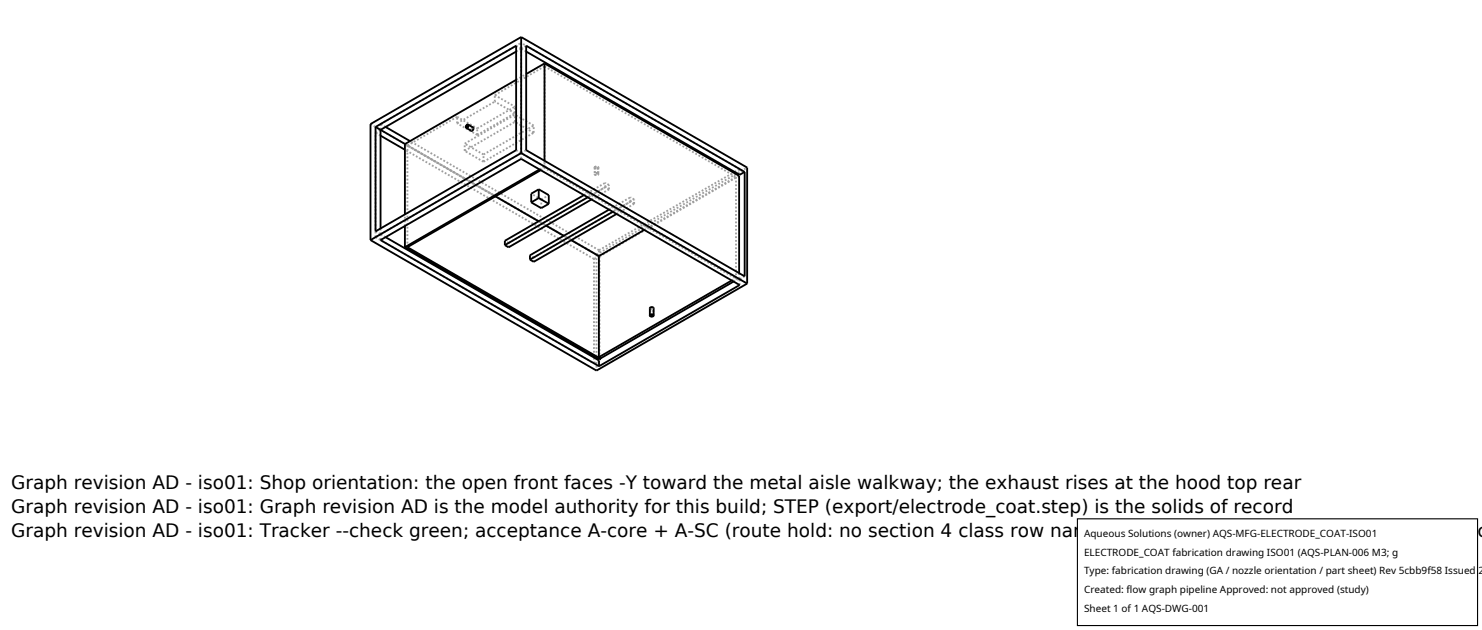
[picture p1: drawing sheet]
<svg xmlns="http://www.w3.org/2000/svg" width="212mm" height="90mm" viewBox="0 0 212 90" stroke-linecap="round" stroke-linejoin="round" font-family="sans-serif">
<defs><g id="words">
<g font-size="2.6">
<text x="1.6" y="69.8">Graph revision AD - iso01: Shop orientation: the open front faces -Y toward the metal aisle walkway; the exhaust rises at the hood top rear</text>
<text x="1.6" y="73.3">Graph revision AD - iso01: Graph revision AD is the model authority for this build; STEP (export/electrode_coat.step) is the solids of record</text>
<text x="1.6" y="76.7">Graph revision AD - iso01: Tracker --check green; acceptance A-core + A-SC (route hold: no section 4 class row names the coater class) per AQS-PLAN-006 sec</text>
</g>
<g font-size="1.4">
<text x="154.8" y="76.6">Aqueous Solutions (owner) AQS-MFG-ELECTRODE_COAT-ISO01</text>
<text x="154.8" y="79.3">ELECTRODE_COAT fabrication drawing ISO01 (AQS-PLAN-006 M3; g</text>
<text x="154.8" y="82">Type: fabrication drawing (GA / nozzle orientation / part sheet) Rev 5cbb9f58 Issued 2</text>
<text x="154.8" y="84.7">Created: flow graph pipeline Approved: not approved (study)</text>
<text x="154.8" y="87.4">Sheet 1 of 1 AQS-DWG-001</text>
</g>
</g></defs>
<g fill="none" stroke="#a0a0a0" stroke-width=".26" stroke-dasharray=".3 .3" stroke-linecap="butt">
<path d="M52.9 17.7l32.3 18.7M53.6 19l.8-.5M54.4 19.4l-.8-.4M54.4 17.7l20-11.6M54.4 17.7v.8M55.1 18.1l-.7-.4M65.3 17.6v-.9M65.3 17.6l5.4-3.1M65.3 16.7l2.9 1.6M66.6 18.2l.7 .4M66.8 17.9l.7 .4M67.3 18.6l.2-.1 .1-.1"/>
<path d="M67.5 18.3l-.2 .1v.2M67.6 18.2l-.3 .2v.3M67.6 18.4l-.1-.1M68.2 18.3l5.3-3.1M68.2 19.3v-1M68.2 19.3l-2.9-1.7M68.2 19.3l5.3-3.1M70.7 14.5v-.9M70.7 13.6l7.1-4.1M70.7 13.6l2.8 1.6M73.5 16.2l-2.8-1.7M73.5 16.2v-1"/>
<path d="M73.5 17.4v-1M73.7 7.4l.7-.5M73.7 6.5l.7 .4M73.7 11.4l1.5-.8M74.4 6.1v.8M74.4 6.9l.8-.4M75.2 7.4l-.8-.5M76.2 19l-2.7-1.6M76.2 17.9l-2.7-1.5M76.2 19v-1.1M77.8 9.5l27.3 15.8M53.6 33.9l31.2 18"/>
<path d="M53.6 33.9v-14.9M53.6 33.9l.8-.4M53.6 33l.8 .5M54.4 33.5v-.9M54.4 33.5l20-11.6M54.4 33.5v.8M55.1 33.9l-.7-.4M57.8 20.6l27.8 16M57.8 32.3v-1.7M58.2 35.3v-14.5M58.2 20.8l12.6 7.2M58.2 20.8l7.1-4.1"/>
<path d="M66.4 21.5v-1M66.4 21.5l7.1-4.1M66.4 20.5l7.1-4.1M69.1 23.1l-2.7-1.6M69.1 22.1l-2.7-1.6M69.1 23.1v-1M69.1 23.1l7.1-4.1M69.1 22.1l7.1-4.2M72.6 34.7l-.5-.3M72.6 35.3v-.6M72.6 34.7l14.4-8.3M73.7 21.4l.7 .5"/>
<path d="M74.4 21.9v.8M74.4 21.9v-15M74.4 21.9l.8-.5M76.2 36.8l-.5-.3M76.2 37.4v-.6M76.2 36.8l14.4-8.3M76.9 31.6l1.1 .6M77.1 24.2l.7-.4M77.2 24.3l.6-.3M77.3 28.5l-1.4-.8M77.3 29.7v-1.2M77.3 28.5l1.1-.6"/>
<path d="M77.8 24v-14.5M77.8 23.8v-.8M80.5 33.7l1.1 .6M83.4 27.9l3-1.8M83.9 28.2l2.5-1.5M84.5 28.5l2.5-1.5M84.8 37l-27-15.6M84.9 24.9l.3 .1 .3-.1M84.9 23.9l.2-.1h.3M84.9 23.9v1M85 23.9l.1-.1h.2M85 24.9l.2 .1 .2-.1"/>
<path d="M85 23.9v1M85.2 36.4v16.5M85.2 36.4l21.5-12.5M85.3 23.8l.1 .1M85.3 24.8h-.2l-.1 .1M85.4 24.7h-.3l-.2 .2M85.4 23.8l.1 .1M85.4 23.9l-.2 .1-.2-.1M85.4 24.9l-.1-.1M85.4 23.9v1M85.5 24.9l-.1-.2M85.5 23.9l-.3 .2-.3-.2"/>
<path d="M85.5 23.9v1M85.6 35.7l-27-15.6M85.6 35.7l19.2-11.1M85.6 36.6l-27.8-16M85.6 36.6l-.8 .4M85.6 36.6v-.9M85.6 36.6v14.7M85.6 36.6l20-11.5M86.4 26.7v-.6M87 29.9l3-1.7M87 27l-.6-.3M87 26.4l-.6-.3"/>
<path d="M87 27v-.6M87.5 30.2l2.5-1.4M88.1 30.6l2.5-1.5M90 28.8v-.6M90.6 29.1l-.6-.3M90.6 28.5l-.6-.3M90.6 29.1v-.6M92 32.8l13.1-7.5M104.9 24.5l.7-.4M105.1 25.3v14.4M105.4 39.9l.2-.1M105.4 39.9l-27.6-15.9"/>
<path d="M105.4 39.9l-.3-.2M105.6 39v.8M105.6 39.8l-27.8-16M105.6 24.1l-31.2-18M105.6 25v-.9M105.6 39.9l-31.2-18M106.4 39.5l-.8 .4M84.8 51.9v-.8M84.8 50.9v-13.9M85.6 51.5l-.8 .4M92.8 44l.3 .2 .3-.2M92.9 44l.2 .1 .2-.1"/>
<path d="M92.9 45v-1M93.2 43.9h-.2l-.1 .1M93.3 44l-.1-.1M93.3 45v-1M104.5 40l.6-.3M104.8 40.2l.6-.3M105.6 40.7v-.8"/>
</g>
<g fill="none" stroke="#000" stroke-width=".26">
<path d="M53.6 18.1l20.1-11.6v14.9l-20.1 11.6zM53.6 18.1l4.2 2.5M54.4 19.4l3.4 2M55.1 18.1l3.5 2M66.7 17.9h.1l.1 .1-.3 .2v-.1zM66.9 17.8l.7 .4v.3l-.3 .2-.7-.4M66.9 17.8v.3l-.3 .2M66.9 17.8l-.3 .1v.4M73.7 7.4l-19.3 11.1v14.1M73.7 11.4l-15.9 9.2M74.4 5.3l-21.5 12.4v16.6M74.4 5.3l32.3 18.6v16.6"/>
<path d="M74.4 5.3v16.6M75.2 7.4l30.4 17.6 .8-.5M75.2 6.5l31.2 18v15l-31.2-18.1zM77.8 9.1l27.8 16v13.9M77.8 9.1v13.9M77.8 9.1l-2.6 1.5M52.9 34.3l32.3 18.6 21.5-12.4M54.4 34.3l20-11.6 31.2 18-20 11.6zM55.1 33.9l30.5 17.6v.8M57.8 35.3l27.8 16 .2-.1M57.8 20.6v10M57.8 32.3v3"/>
<path d="M70.8 28l6.1 3.6M74.4 21.9l-21.5 12.4M74.4 21.9l32.3 18.6M75.9 28.9l1.4 .8 1.1-.6M76.9 27l-1 .7v1.2M76.9 28.3l1.5 .8M76.9 27v1.3M76.9 27l1.5 .9v1.2M76.9 28.3l-1 .6M77.1 24.2l-19.3 11.1M77.2 24.3l-19 11 27.6 15.9M78 32.2l2.5 1.5"/>
<path d="M81.6 34.3l3.9 2.3M83.4 27.9l-11.3 6.5v.6M83.9 28.2l-11.8 6.8M84.5 28.5l-11.9 6.8-.5-.3M85.5 36.6v14.4M87 29.9l-11.3 6.6v.6M87.5 30.2l-11.8 6.9M88.1 30.6l-11.9 6.8-.5-.3M92 32.8l-6.5 3.8M104.9 24.5l-.1 .1M84.8 50.9v.2M85.5 51l.3 .2"/>
<path d="M85.8 51.2h.1M92.8 45v-1l.3-.1 .3 .1v1M92.8 45l.3-.1 .3 .1M92.8 45l.3 .2 .3-.2M92.9 45l.2-.1 .2 .2-.3 .1zM104.5 40l-19 11M104.8 40.2l-19 11"/>
</g>
<path d="M153.9 74.1h57.1v15.2h-57.1z" fill="#fff" stroke="#000" stroke-width=".16"/>
<use href="#words"/>
</svg>
